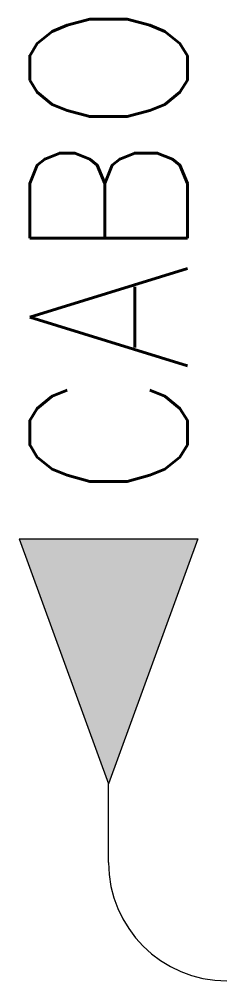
# Model space of a CAD drawing. Extents: x 96.08 to 98.18, y 227.34 to 237.1.
import ezdxf
from ezdxf.enums import TextEntityAlignment as Align

# ---------------------------------------------------------------- set-up
doc = ezdxf.new("R2010")
doc.units = 0
doc.header["$MEASUREMENT"] = 0
doc.layers.get('0').update_dxf_attribs({"linetype": 'CONTINUOUS'})
doc.styles.add('ROMANS', font='romans')

msp = doc.modelspace()

# ---------------------------------------------------------------- linework, layer by layer
at = {"color": 7}
for p, q in [((96.0751, 231.8263), (97.8871, 231.8263)), ((96.0751, 231.8263), (96.9811, 229.3426)), ((97.8871, 231.8263), (96.9811, 229.3426)), ((96.9811, 228.5426), (96.9811, 229.3426))]:
    msp.add_line(p, q, dxfattribs=at)
msp.add_arc((98.1811, 228.5426), 1.2, 180, 270, dxfattribs=at)
msp.add_solid([(96.9811, 229.3426), (96.0751, 231.8263), (97.8871, 231.8263)], dxfattribs=at)

# ---------------------------------------------------------------- texts
at = {"color": 7, "lineweight": -3, "style": 'ROMANS', "width": 0.9}
msp.add_attdef('CABO', text='', height=1.6, rotation=90, dxfattribs=at).set_placement((96.9811, 232.2254), align=Align.MIDDLE_LEFT)

doc.saveas('drawing.dxf')
